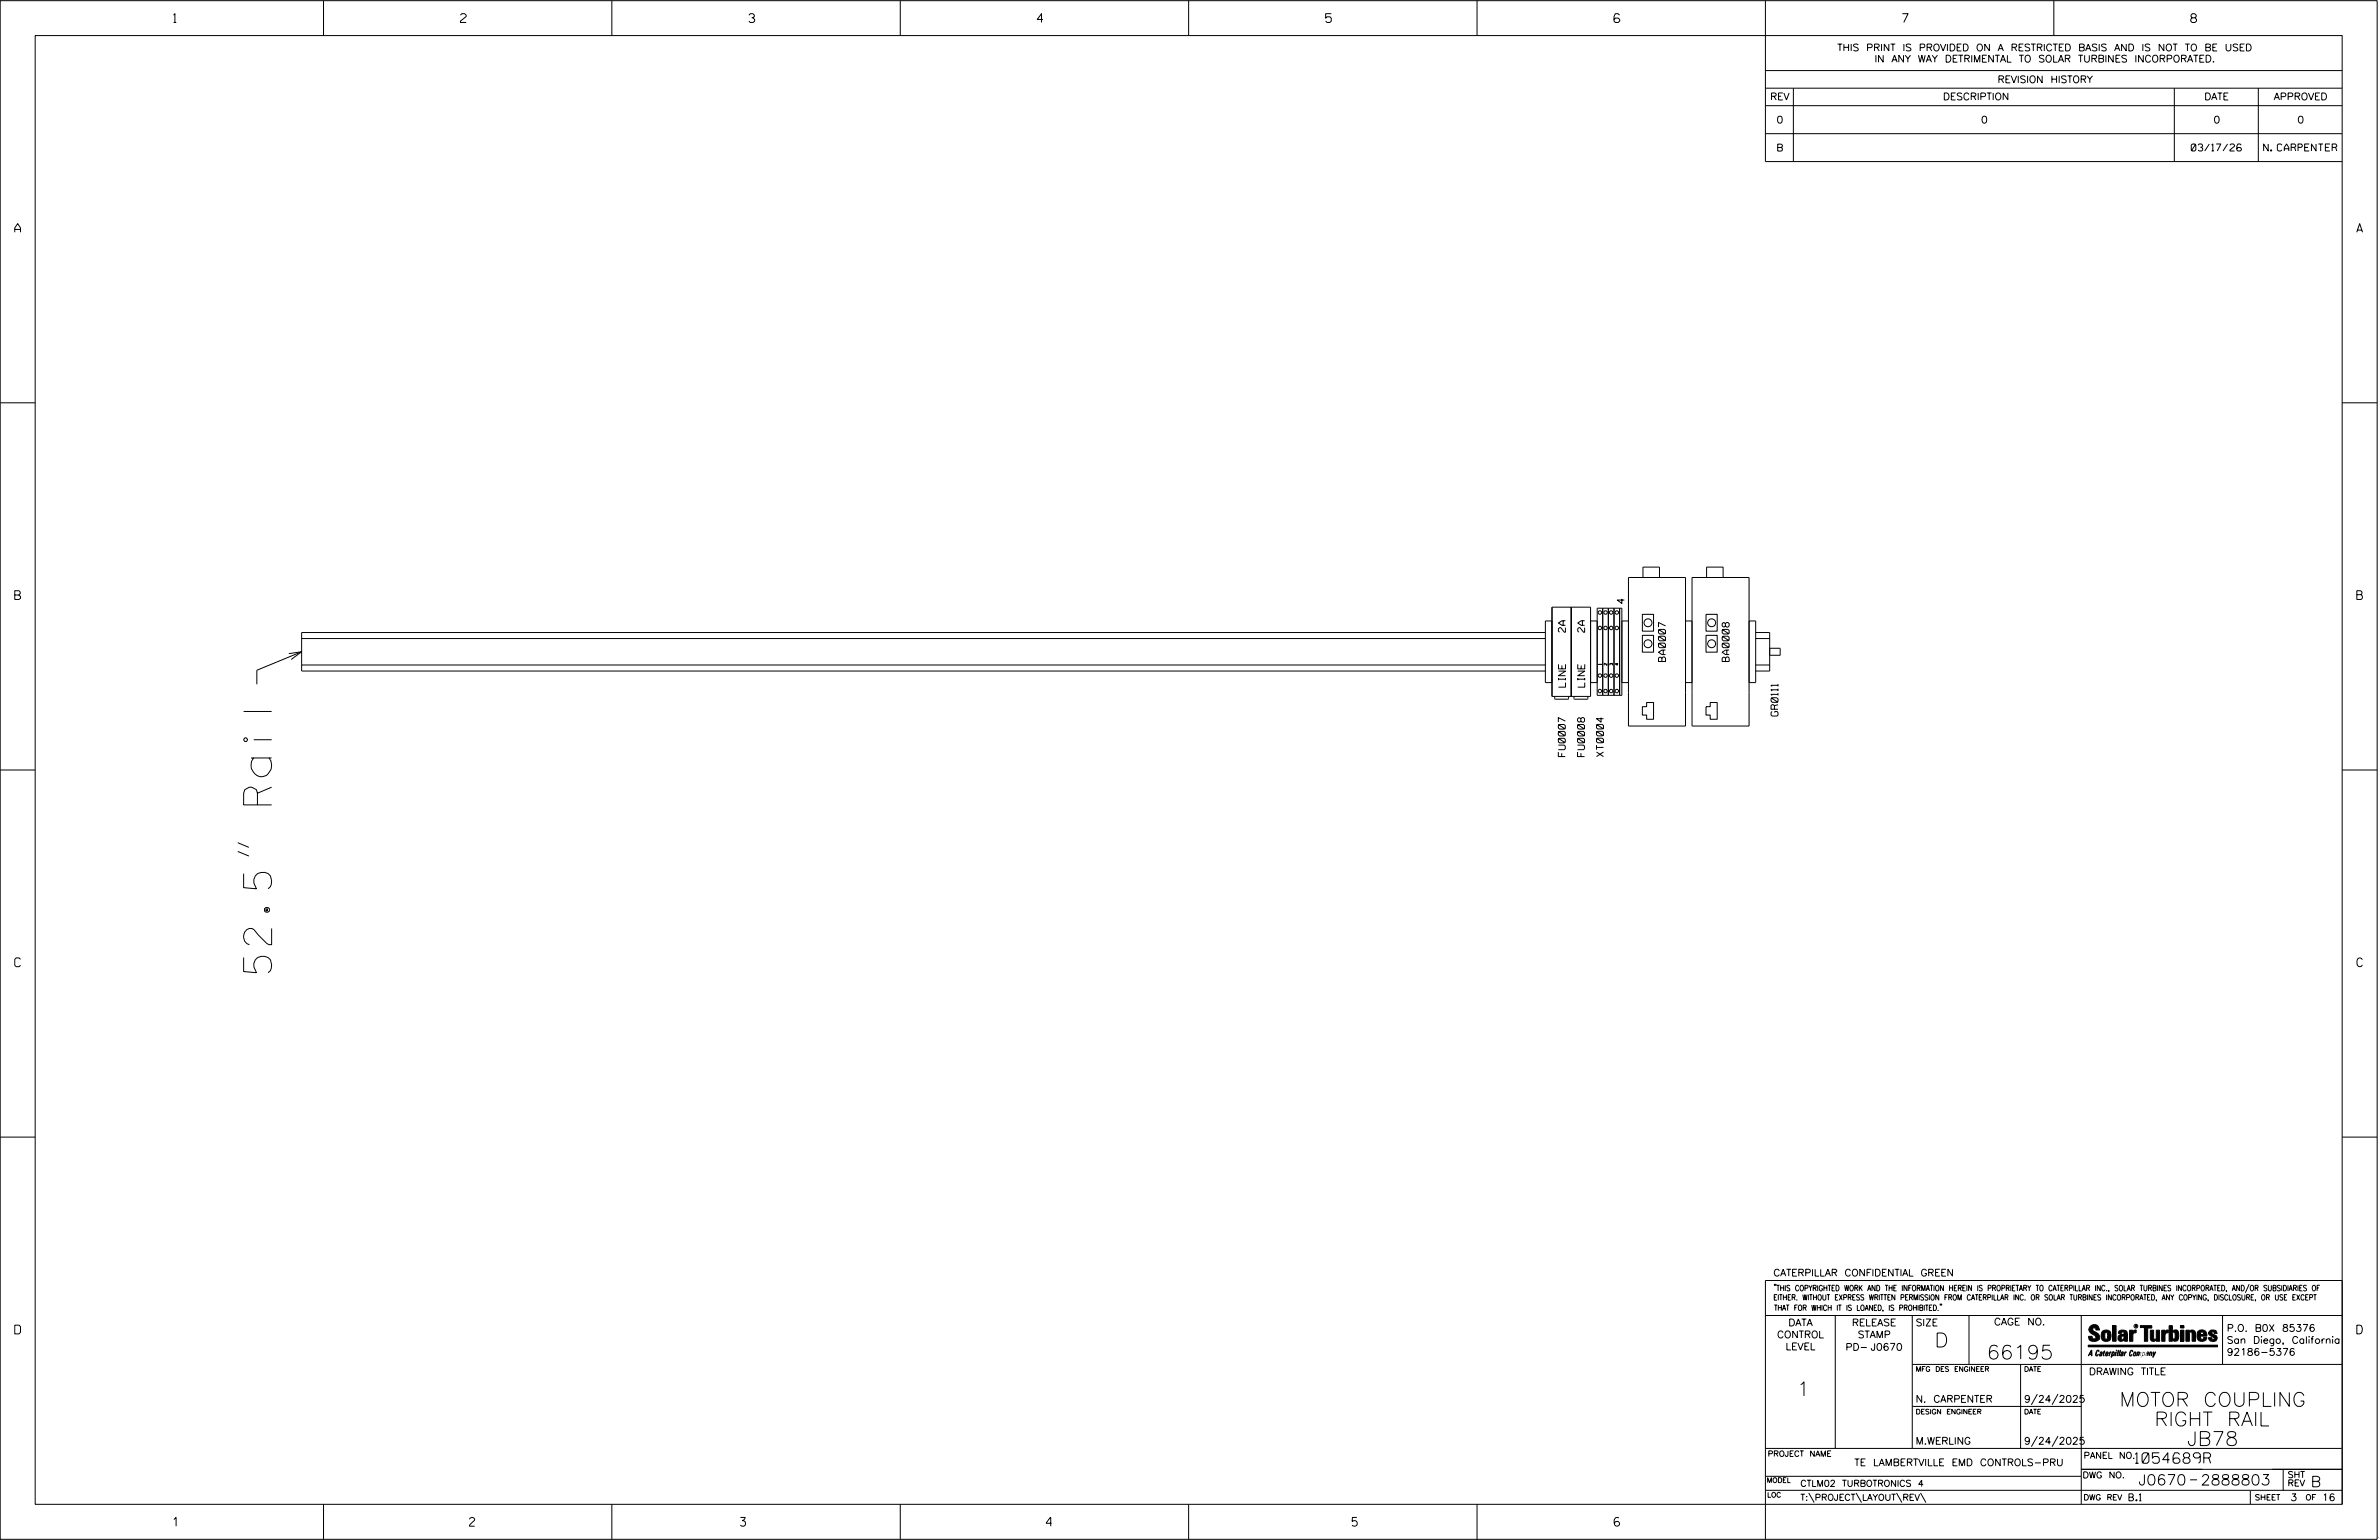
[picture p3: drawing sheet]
<svg xmlns="http://www.w3.org/2000/svg" width="864mm" height="559mm" viewBox="0 0 864 559" stroke-linecap="round" stroke-linejoin="round" font-family="sans-serif">
<defs><g id="words">
<text font-size="10.2" x="98.6" y="353" transform="rotate(-90 98.6 353)">52.5&quot; Rail</text>
<g font-size="5.1">
<text x="702.3" y="488.8">D</text>
<text x="721.2" y="493.2">66195</text>
<text x="652.2" y="506.5">1</text>
<text x="769.4" y="510.3">MOTOR COUPLING</text>
<text x="782.1" y="517.4">RIGHT RAIL</text>
<text x="793.9" y="524.5">JB78</text>
</g>
<g font-size="3.8">
<text x="775.1" y="531">1054689R</text>
<text x="776.3" y="538.9">J0670</text>
<text x="798.8" y="538.9">2888803</text>
<text x="838.8" y="539.5">B</text>
</g>
<g font-size="3.2">
<text x="63" y="8.2">1</text>
<text x="167.2" y="8.2">2</text>
<text x="271.8" y="8.2">3</text>
<text x="376.5" y="8.2">4</text>
<text x="481.2" y="8.2">5</text>
<text x="690.6" y="8.2">7</text>
<text x="795.3" y="8.2">8</text>
<text x="5.4" y="84.3">A</text>
<text x="855.5" y="84.3">A</text>
<text x="5.4" y="217.5">B</text>
<text x="855.6" y="217.5">B</text>
<text x="5.4" y="350.8">C</text>
<text x="855.6" y="350.8">C</text>
<text x="5.4" y="484">D</text>
<text x="855.6" y="484">D</text>
<text x="62.8" y="553.8">1</text>
<text x="170.4" y="553.8">2</text>
<text x="268.8" y="553.8">3</text>
<text x="379.8" y="553.8">4</text>
<text x="490.8" y="553.8">5</text>
<text x="585.9" y="553.8">6</text>
</g>
<g font-size="2.5">
<text x="666.9" y="18.5">THIS PRINT IS PROVIDED ON A RESTRICTED BASIS AND IS NOT TO BE USED</text>
<text x="680.5" y="22.6">IN ANY WAY DETRIMENTAL TO SOLAR TURBINES INCORPORATED.</text>
<text x="725.1" y="30">REVISION HISTORY</text>
<text x="642.6" y="36.3">REV</text>
<text x="705.3" y="36.3">DESCRIPTION</text>
<text x="800.2" y="36.3">DATE</text>
<text x="825.4" y="36.3">APPROVED</text>
<text x="644.9" y="44.7">0</text>
<text x="719.1" y="44.7">0</text>
<text x="803.5" y="44.7">0</text>
<text x="834" y="44.7">0</text>
<text x="644.8" y="54.8">B</text>
<text x="795.4" y="54.8">03/17/26</text>
<text x="821.7" y="54.8">N. CARPENTER</text>
<text x="589.6" y="219" transform="rotate(-90 589.6 219)">4</text>
<text x="568.3" y="229.4" transform="rotate(-90 568.3 229.4)">2A</text>
<text x="575.3" y="229.4" transform="rotate(-90 575.3 229.4)">2A</text>
<text x="604.6" y="240" transform="rotate(-90 604.6 240)">BA0007</text>
<text x="627.7" y="240" transform="rotate(-90 627.7 240)">BA0008</text>
<text x="568.3" y="249.3" transform="rotate(-90 568.3 249.3)">LINE</text>
<text x="575.3" y="249.3" transform="rotate(-90 575.3 249.3)">LINE</text>
<text x="645.4" y="259.8" transform="rotate(-90 645.4 259.8)">GR0111</text>
<text x="568.2" y="274.5" transform="rotate(-90 568.2 274.5)">FU0007</text>
<text x="575.2" y="274.5" transform="rotate(-90 575.2 274.5)">FU0008</text>
<text x="582.1" y="274.5" transform="rotate(-90 582.1 274.5)">XT0004</text>
<text x="643.8" y="463">CATERPILLAR CONFIDENTIAL GREEN</text>
<text x="645.1" y="485.5">CONTROL</text>
<text x="649.2" y="481.1">DATA</text>
<text x="672.3" y="481.1">RELEASE</text>
<text x="674.4" y="485.5">STAMP</text>
<text x="695.4" y="481.1">SIZE</text>
<text x="723.8" y="480.8">CAGE NO.</text>
<text x="808.4" y="483.1">P.O. B0X 85376</text>
<text x="648.2" y="489.8">LEVEL</text>
<text x="669.9" y="490">PD- J0670</text>
<text x="808.4" y="487.5">San Diego, California</text>
<text x="808.4" y="491.8">92186-5376</text>
<text x="758.3" y="498.9">DRAWING TITLE</text>
<text x="695.4" y="508.9">N. CARPENTER</text>
<text x="734.8" y="508.9">9/24/2025</text>
<text x="695.4" y="524.1">M.WERLING</text>
<text x="734.8" y="524.1">9/24/2025</text>
<text x="673.2" y="531.9">TE LAMBERTVILLE EMD CONTROLS-PRU</text>
<text x="772.8" y="544.6">B.1</text>
<text x="831.4" y="544.6">3</text>
<text x="842.9" y="544.6">16</text>
</g>
<g font-size="2.3">
<text x="756.4" y="529.2">PANEL NO.</text>
<text x="653.5" y="539.4">CTLM02 TURBOTRONICS 4</text>
<text x="756" y="536.3">DWG NO.</text>
<text x="830.4" y="539.3">REV</text>
<text x="830.4" y="536.2">SHT</text>
<text x="653.5" y="544.5">T:\PROJECT\LAYOUT\REV\</text>
</g>
<g font-size="2">
<text x="643.8" y="468.4">&quot;THIS COPYRIGHTED WORK AND THE INFORMATION HEREIN IS PROPRIETARY TO CATERPILLAR INC., SOLAR TURBINES INCORPORATED, AND/OR SUBSIDIARIES OF</text>
<text x="643.8" y="471.8">EITHER. WITHOUT EXPRESS WRITTEN PERMISSION FROM CATERPILLAR INC. OR SOLAR TURBINES INCORPORATED, ANY COPYING, DISCLOSURE, OR USE EXCEPT</text>
<text x="644" y="475.6">THAT FOR WHICH IT IS LOANED, IS PROHIBITED.&quot;</text>
<text x="641.7" y="528.5">PROJECT NAME</text>
<text x="756.3" y="544.3">DWG REV</text>
<text x="818.5" y="544.3">SHEET</text>
<text x="836.9" y="544.3">OF</text>
</g>
<g font-size="1.8">
<text x="695.4" y="497.6">MFG DES ENGINEER</text>
<text x="734.8" y="497.6">DATE</text>
<text x="695.4" y="513.1">DESIGN ENGINEER</text>
<text x="734.8" y="513.1">DATE</text>
<text x="641.3" y="538">MODEL</text>
<text x="641.5" y="543.3">LOC</text>
</g>
<g font-size="1">
<text x="581.3" y="241.2" transform="rotate(-90 581.3 241.2)">1</text>
<text x="583.3" y="241.4" transform="rotate(-90 583.3 241.4)">2</text>
<text x="585.4" y="241.4" transform="rotate(-90 585.4 241.4)">3</text>
<text x="587.4" y="241.4" transform="rotate(-90 587.4 241.4)">4</text>
</g>
<text font-size=".9" x="775.1" y="481.7">R</text>
</g></defs>
<g fill="none" stroke="#000" stroke-width=".36">
<path d="M.1 .2h862.8v558.4h-862.8zM12.8 12.9h837.4v533h-837.4zM117.4 .2v12.7M222.1 .2v12.7M326.8 .2v12.7M431.5 .2v12.7M536.2 .2v12.7M587.9 5.5l-.5-.5h-1l-.5 1v1.7l.5 .4h1l.6-.4v-.6l-.6-.5h-1l-.5 .5M640.9 .2v58.4h209.3M745.6 .2v12.7M640.9 25.6h209.3M640.9 32h209.3"/>
<path d="M640.9 38.3h209.3M651 32v26.6M789.3 32v26.6M819.8 32v26.6M640.9 48.5h209.3M.1 146.2h12.7M850.2 146.2h12.7M596.4 209.5v-3.7h6v3.7M619.5 209.5v-3.7h6v3.7M104.8 237.2l4.7-.7-3.8 2.8M109.5 236.5l-16.3 6.7v5.1M109.5 231.7h451.5"/>
<path d="M561 229.5h-451.5v14h451.5M563.4 225.3h-2.4v22.4h2.4M563.4 220.3h14v32.4h-14zM570.4 220.3v32.4M577.4 225.3h2.4M579.8 220.7h9v31.6h-9zM581.8 220.7v31.6M583.8 220.7v31.6M585.9 220.7v31.6M587.9 220.7v31.6M588.8 225.3h2.3v38.2h20.8v-38.2h2.3v38.2h20.7v-38.2h2.4v22.4h-2.4M591.1 236.5v-26.9h20.8v26.9"/>
<path d="M596.2 230.5h4.1v6.1h-4.1zM596.2 222.9h4.1v6.1h-4.1zM614.2 236.5v-26.9h20.7v26.9M619.3 230.5h4.1v6.1h-4.1zM619.3 222.9h4.1v6.1h-4.1zM637.3 229.5h5.1v14h-5.1M637.3 231.7h5.1M642.4 235.2h3.8v2.6h-3.8M109.5 241.3h451.5M564.4 252.7l.2 1h4.6l.2-1M571.4 252.7l.2 1h4.6l.2-1M577.4 247.7h2.4"/>
<path d="M588.8 247.7h2.3M596.2 256.4h1.5v-1.5h2.6v6.1h-2.6v-1.5h-1.5zM611.9 247.7h2.3M619.3 256.4h1.5v-1.5h2.6v6.1h-2.6v-1.5h-1.5zM637.3 241.3h5.1M.1 279.4h12.7M850.2 279.4h12.7M86.3 309l4 1.6M86.3 305.8l4 1.7M.1 412.6h12.7M850.2 412.6h12.7M640.9 477.3h209.3"/>
<path d="M644.2 466.1l-.1 .4M644.7 466.1l-.2 .4M666.2 477.3v48.3M694.2 477.3v48.3M704.4 473.3l-.1 .4M704.8 473.3l-.1 .4M714.8 477.3v17.8M755.5 477.3v68.6M806.8 477.3v17.8M816.5 466l-1.4 3.1M850.2 464.6h-209.3v94M850.2 464.8v81.1"/>
<path d="M694.2 495.1h156M733.5 495.1v30.5M758.6 481.4a2.02 2.02 0 0 1 3.1-.1l.5 1.3h-1.3l-.2-.6-.4-.2-.6 .1-.1 .4 .4 .7a2.46 2.46 0 0 1 2.2 2.9 2.83 2.83 0 0 1-3.8 .3l-.3-1.3h1.3l.2 .7 .6 .3 .5-.2 .2-.5-.4-.6-1.9-1.2-.4-.9zM759.2 491.3h-.7l.7-1.2v1.9h.2l-.1-2.1-1.3 2.1 .5-.5h.7M761.3 490l.3-.2 .4 .3-.1 .3-.3-.4-.4 .3-.3 1.6h.4l.4-.5-.3 .6-.4 .1-.3-.4zM762.6 490.6l.5-.1-.1 1.4h-.9a.74 .74 0 0 1 .9-.8l-.3 .7-.5 .1 .2-.5 .6-.2v-.5l-.7 .2zM763 483.2a2.17 2.17 0 0 1 3.1 0l.3 1.4-.3 1.5a2.17 2.17 0 0 1-3.1 0l-.3-1.5zM763.6 490.5l.4-.4 .2 .6h-.3l-.3 .9 .2 .4-.3-.1zM764.1 483.7l.5-.4 .4 .3v2.2l-.4 .2-.5-.2zM764.6 491.1l.6 .2v-.7l-.4-.1-.4 .6-.1 .8h.6M764.6 491.1l-.1 .8h.4M764.6 482.6v.8"/>
<path d="M764.8 490.7l.4 .1v.3h-.6zM765 491.5l-.1 .4zM766 490.5l-.5 1.5zM766 490.8l.4-.3-.4 .4M766.9 481h1.3v5.7h-1.3zM767 490.8l.5 .1-.3 .8-.4 .2zM767.3 490.5h-.5l-.5 2M767.3 490.5a.8 .8 0 0 1 .2 1 .8 .8 0 0 1-.9 .4l-.1 .6M767.3 490.5l-.1 .2M768.1 490.5l-.4 1.5zM768.2 489.9h.3l-.1 .2h-.2zM769 489.9l-.5 2.1z"/>
<path d="M769.7 489.9l-.6 2.1zM770.1 491.4l.5-.3-.5 .8zM770.4 491.9h.1M770.6 491.1l.1-.4-.7 .2 .1-.3 .6-.1 .2 .3-.5 1.1M770.6 491.1a.74 .74 0 0 0-.8 .8h.6M771 484.8h-.7l-.3 .6 .4 .7 .5-.3 .1-2.4h-.8l-.1 .4h-1.2a1.71 1.71 0 0 1 1.8-1.3 1.71 1.71 0 0 1 1.6 1.4v2.8h-1.1l-.1-.6M771 484.2l-1.5 .1a1.41 1.41 0 0 0 0 2.4l.5 .1 1.1-.7M771.2 486.1h-.1M771.4 490.5l.1 .3 .4-.3-.9 1.5zM771.5 490.8h.1M773 482.7h1.2v.5l.5-.5 .7-.1v1h-.6l-.5 .4-.1 2.7h-1.2zM773.3 490.3l.6-.4 .4 .2-.1 .4-.3-.4a1.28 1.28 0 0 0-.5 1.8l.6-.4-.1 .4-.8 .1z"/>
<path d="M774.7 490.8l.5-.3a.88 .88 0 0 1 .2 .9 .88 .88 0 0 1-.7 .7l-.2-.2zM774.8 490.9h.5l-.3 1h-.3l-.2-.2zM775.2 490.5l-.1 .2M776.8 481h4.3v.9h-1.5v4.8h-1.3M776.8 490.6l-.8 .2v-.3l-.4 1.5 .8-1.3v1.3l.3-1.2M779.3 491.1h.4M779.6 490.5h.3l-.3 1.4M779.6 490.7h.2l-.1 .4M779.7 491.1l-.1 .4M779.7 491.1l-.4 .2M780.1 492l.4-1.5 .1 .3 .3-.3 .3 .2-.3 1.3v-1.3l-.7 1.3M780.6 482.7h1.2v2.7l.1 .4 .4 .3 .4-.7v-2.7h1.2l.1 4h-1.3v-.5l-1.1 .6-.7-.3-.3-.7z"/>
<path d="M781.6 492.5l1-2-.8 1.3-.2-1.3-.2 2M784.7 482.7h1.2v.5l.5-.5 .7-.1v1h-.5l-.6 .4-.1 2.7h-1.2zM787.4 481h1.2v2a1.4 1.4 0 0 1 2.2 .2l.1 1.4-.4 1.9-1.5 .1-.4-.5v-1l.5 .9 .5-.3v-2.1l-.5-.4-.5 .7v2.8h-1.2zM791.5 482.7h1.3v4h-1.3zM791.5 481h1.3v.9h-1.3zM793.5 482.7h1.3v.4l.7-.5 1.1 .2 .4 .6v3.3h-1.2l-.3-3.4-.7 .2v3.2h-1.3zM794.8 483.1h.1M797.7 483.2a1.92 1.92 0 0 1 2.4-.5 1.92 1.92 0 0 1 1 2.1h-2.3v.8l.6 .5 .5-.3v-.5h1.2a1.83 1.83 0 0 1-2.1 1.4 1.83 1.83 0 0 1-1.5-2.1zM798.8 484.2v.6M799.1 483.4h.6l.2 .8h-1.1zM804.6 482.9a1.84 1.84 0 0 0-2.9 .8 3.3 3.3 0 0 0 2.2 1.9l-.5 .5-.4-.3-.1-.4h-1.2l.1 .6a1.92 1.92 0 0 0 2.9 .4M804.9 483.8h-1.2l-.2-.6-.5 .1-.1 .3 .1 .3 1.8 .9"/>
<path d="M805.1 488.1h-47.1v.6h47.1M694.2 510.3h61.3M739.6 505.8l-2.2 3.9M747.1 505.8l-2.2 3.9M640.9 525.6h209.2M640.9 535.7h114.6M739.6 521.1l-2.2 3.8M747.1 521.1l-2.2 3.8M755.5 533.2h94.7M795 537h2.6M828.8 533.2v7.6M117.4 545.9v12.7"/>
<path d="M222.1 545.9v12.7M326.8 545.9v12.7M431.5 545.9v12.7M536.2 545.9v12.7M640.9 540.8h209.3M656.6 541.7l2 3.5M673.8 541.7l1.9 3.5M688.4 541.7l2 3.5M697.2 541.7l1.9 3.5M816.9 541v4.9M863.5 558h.1"/>
<circle cx="580.8" cy="227.9" r=".64"/>
<circle cx="580.8" cy="222.3" r=".64"/>
<circle cx="582.8" cy="222.3" r=".64"/>
<circle cx="582.8" cy="227.9" r=".64"/>
<circle cx="584.9" cy="227.9" r=".64"/>
<circle cx="584.9" cy="222.3" r=".64"/>
<circle cx="586.9" cy="227.9" r=".64"/>
<circle cx="586.9" cy="222.3" r=".64"/>
<circle cx="598.2" cy="233.6" r="1.43"/>
<circle cx="598.2" cy="226" r="1.43"/>
<circle cx="621.3" cy="233.6" r="1.44"/>
<circle cx="621.3" cy="226" r="1.44"/>
<circle cx="580.8" cy="245.1" r=".64"/>
<circle cx="580.8" cy="250.8" r=".64"/>
<circle cx="582.8" cy="245.1" r=".64"/>
<circle cx="582.8" cy="250.8" r=".64"/>
<circle cx="584.9" cy="245.1" r=".64"/>
<circle cx="584.9" cy="250.8" r=".64"/>
<circle cx="586.9" cy="245.1" r=".64"/>
<circle cx="586.9" cy="250.8" r=".64"/>
<circle cx="775.4" cy="481.2" r=".69"/>
</g>
<g fill="#000">
<path d="M768.1 490.5l-.4 1.5zM768.2 489.9h.3l-.1 .2h-.2zM769 489.9l-.5 2.1zM769.7 489.9l-.6 2.1zM791.5 481h1.3v.9h-1.3zM791.5 482.7h1.3v4h-1.3zM758 488.1h47.1v.6h-47.1z"/>
<path d="M759.2 489.9l-1.2 2.1 .5-.5h.7v.5h.2zM759.2 490.1v1.2h-.7z" fill-rule="evenodd"/>
<path d="M758.6 481.4a2.02 2.02 0 0 1 3.1-.1l.5 1.3h-1.3l-.2-.6-.4-.2-.6 .1-.1 .4 .4 .7a2.46 2.46 0 0 1 2.2 2.9 2.83 2.83 0 0 1-3.8 .3l-.3-1.3h1.3l.2 .7 .6 .3 .5-.2 .2-.5-.4-.6-1.9-1.2-.4-.9z" fill-rule="evenodd"/>
<path d="M761.3 490l.3-.2 .4 .3-.1 .3-.3-.4-.4 .3-.3 1.6h.4l.4-.5-.3 .6-.4 .1-.3-.4z" fill-rule="evenodd"/>
<path d="M762.6 490.6l.5-.1-.1 1.4h-.9a.74 .74 0 0 1 .9-.8l-.6 .3-.2 .5 .5-.1 .3-.6v-.5l-.7 .2z" fill-rule="evenodd"/>
<path d="M763.6 490.5l.4-.4 .2 .6h-.3l-.3 .9 .2 .4-.3-.1z" fill-rule="evenodd"/>
<path d="M764.8 490.5l.5 .3-.1 .5h-.6l.6-.2v-.3l-.4-.1-.3 1.2h.4l.3-.4-.6 .6-.3-.2v-.4z" fill-rule="evenodd"/>
<path d="M763 483.2a2.17 2.17 0 0 1 3.1 0l.3 1.4-.3 1.5a2.17 2.17 0 0 1-3.1 0l-.3-1.5zM764.1 483.7v2.1l.5 .2 .4-.2v-2.2l-.4-.3z" fill-rule="evenodd"/>
<path d="M766 490.5v.3l.4-.1-.4 .2-.5 1.1z" fill-rule="evenodd"/>
<path d="M766.8 490.5l-.5 2 .3-.6a.71 .71 0 0 0 .9-.5 .71 .71 0 0 0-.4-.9zM767 490.8l.5 .1-.3 .8-.4 .2z" fill-rule="evenodd"/>
<path d="M766.9 481h1.3v5.7h-1.3z" fill-rule="evenodd"/>
<path d="M770.1 490.6l.6-.1 .2 .3-.4 1.2-.5 .1-.2-.5 .3-.5h.5l-.7 .5v.3l.4-.1 .4-.9-.5-.2-.2 .2z" fill-rule="evenodd"/>
<path d="M769.4 482.8l-.5 1h1.2l.1-.4h.8v.8l-1.5 .1a1.41 1.41 0 0 0 0 2.4l.5 .1 1.1-.7 .1 .6h1.1v-2.8a1.79 1.79 0 0 0-2.4-1.2zM770.3 484.8h.7l-.1 1-.5 .3-.4-.7z" fill-rule="evenodd"/>
<path d="M771.4 490.5l.1 .3 .4-.3-.9 1.5z" fill-rule="evenodd"/>
<path d="M773 482.7h1.2v.5l.5-.5 .7-.1v1h-.6l-.5 .4-.1 2.7h-1.2z" fill-rule="evenodd"/>
<path d="M773.3 490.3l.6-.4 .4 .2-.1 .4-.3-.4a1.28 1.28 0 0 0-.5 1.8l.6-.4-.3 .5h-.6z" fill-rule="evenodd"/>
<path d="M774.7 490.8l-.2 1.1h.7a.96 .96 0 0 0 0-1.4zM774.8 490.9h.5l-.1 .6-.5 .4-.2-.2z" fill-rule="evenodd"/>
<path d="M776 490.5v.3l.4-.3 .2 .3 .7-.2-.3 1.4v-1.3l-.6 1.3v-1.3l-.8 1.3z" fill-rule="evenodd"/>
<path d="M776.8 481h4.3v.9h-1.5v4.8h-1.3v-4.8h-1.5z" fill-rule="evenodd"/>
<path d="M777.9 490.5l-.5 2 .3-.6a.71 .71 0 0 0 .9-.5 .71 .71 0 0 0-.4-.9zM778.1 490.8l.3-.1 .1 .4-.5 .8-.2-.5z" fill-rule="evenodd"/>
<path d="M779.3 490.6l.6-.1-.3 1.5-.7-.1a.67 .67 0 0 1 .8-.8l-.6 .3-.1 .5 .4-.1 .4-.9-.4-.2-.3 .2z" fill-rule="evenodd"/>
<path d="M780.5 490.5l.1 .3 .3-.3 .3 .2-.3 1.3v-1.3l-.8 1.3z" fill-rule="evenodd"/>
<path d="M780.6 482.7h1.2v2.7l.1 .4 .4 .3 .4-.7v-2.7h1.2l.1 4h-1.3v-.5l-1.1 .6-.7-.3-.3-.7z" fill-rule="evenodd"/>
<path d="M781.6 490.5l.2 1.3 .8-1.3-1.2 2z" fill-rule="evenodd"/>
<path d="M784.7 482.7h1.2v.5l.5-.5 .7-.1v1h-.5l-.6 .4-.1 2.7h-1.2z" fill-rule="evenodd"/>
<path d="M787.4 481h1.2v2a1.4 1.4 0 0 1 2.2 .2l.1 1.4-.4 1.9-1.5 .1-.4-.5v-1l.5 .9 .5-.3v-2.1l-.5-.4-.5 .7v2.8h-1.2z" fill-rule="evenodd"/>
<path d="M793.5 482.7h1.3v.4a1.29 1.29 0 0 1 2.2 .3v3.3h-1.2l-.3-3.4-.7 .2v3.2h-1.3z" fill-rule="evenodd"/>
<path d="M797.7 483.2a1.92 1.92 0 0 1 2.4-.5 1.92 1.92 0 0 1 1 2.1h-2.3v.8l.6 .5 .5-.3v-.5h1.2a1.83 1.83 0 0 1-2.1 1.4 1.83 1.83 0 0 1-1.5-2.1zM799.1 483.4l-.3 .8h1.1l-.2-.8z" fill-rule="evenodd"/>
<path d="M801.9 483.2a1.94 1.94 0 0 1 3 .1v.5h-1.2l-.2-.6-.5 .1-.1 .3 .1 .3 1.8 .9a1.2 1.2 0 0 1 .1 1.3 1.2 1.2 0 0 1-1.2 .7l-1.6-.4-.4-1h1.2l.1 .4 .4 .3 .5-.5a3.3 3.3 0 0 1-2.2-1.9z" fill-rule="evenodd"/>
<circle cx="761.4" cy="492" r=".07"/>
<circle cx="762.2" cy="485.1" r=".07"/>
<circle cx="769.3" cy="492" r=".07"/>
<circle cx="773.1" cy="486.7" r=".07"/>
<circle cx="791.5" cy="486.7" r=".07"/>
<circle cx="791.5" cy="481" r=".07"/>
<circle cx="794.8" cy="486.7" r=".07"/>
</g>
<use href="#words"/>
</svg>
